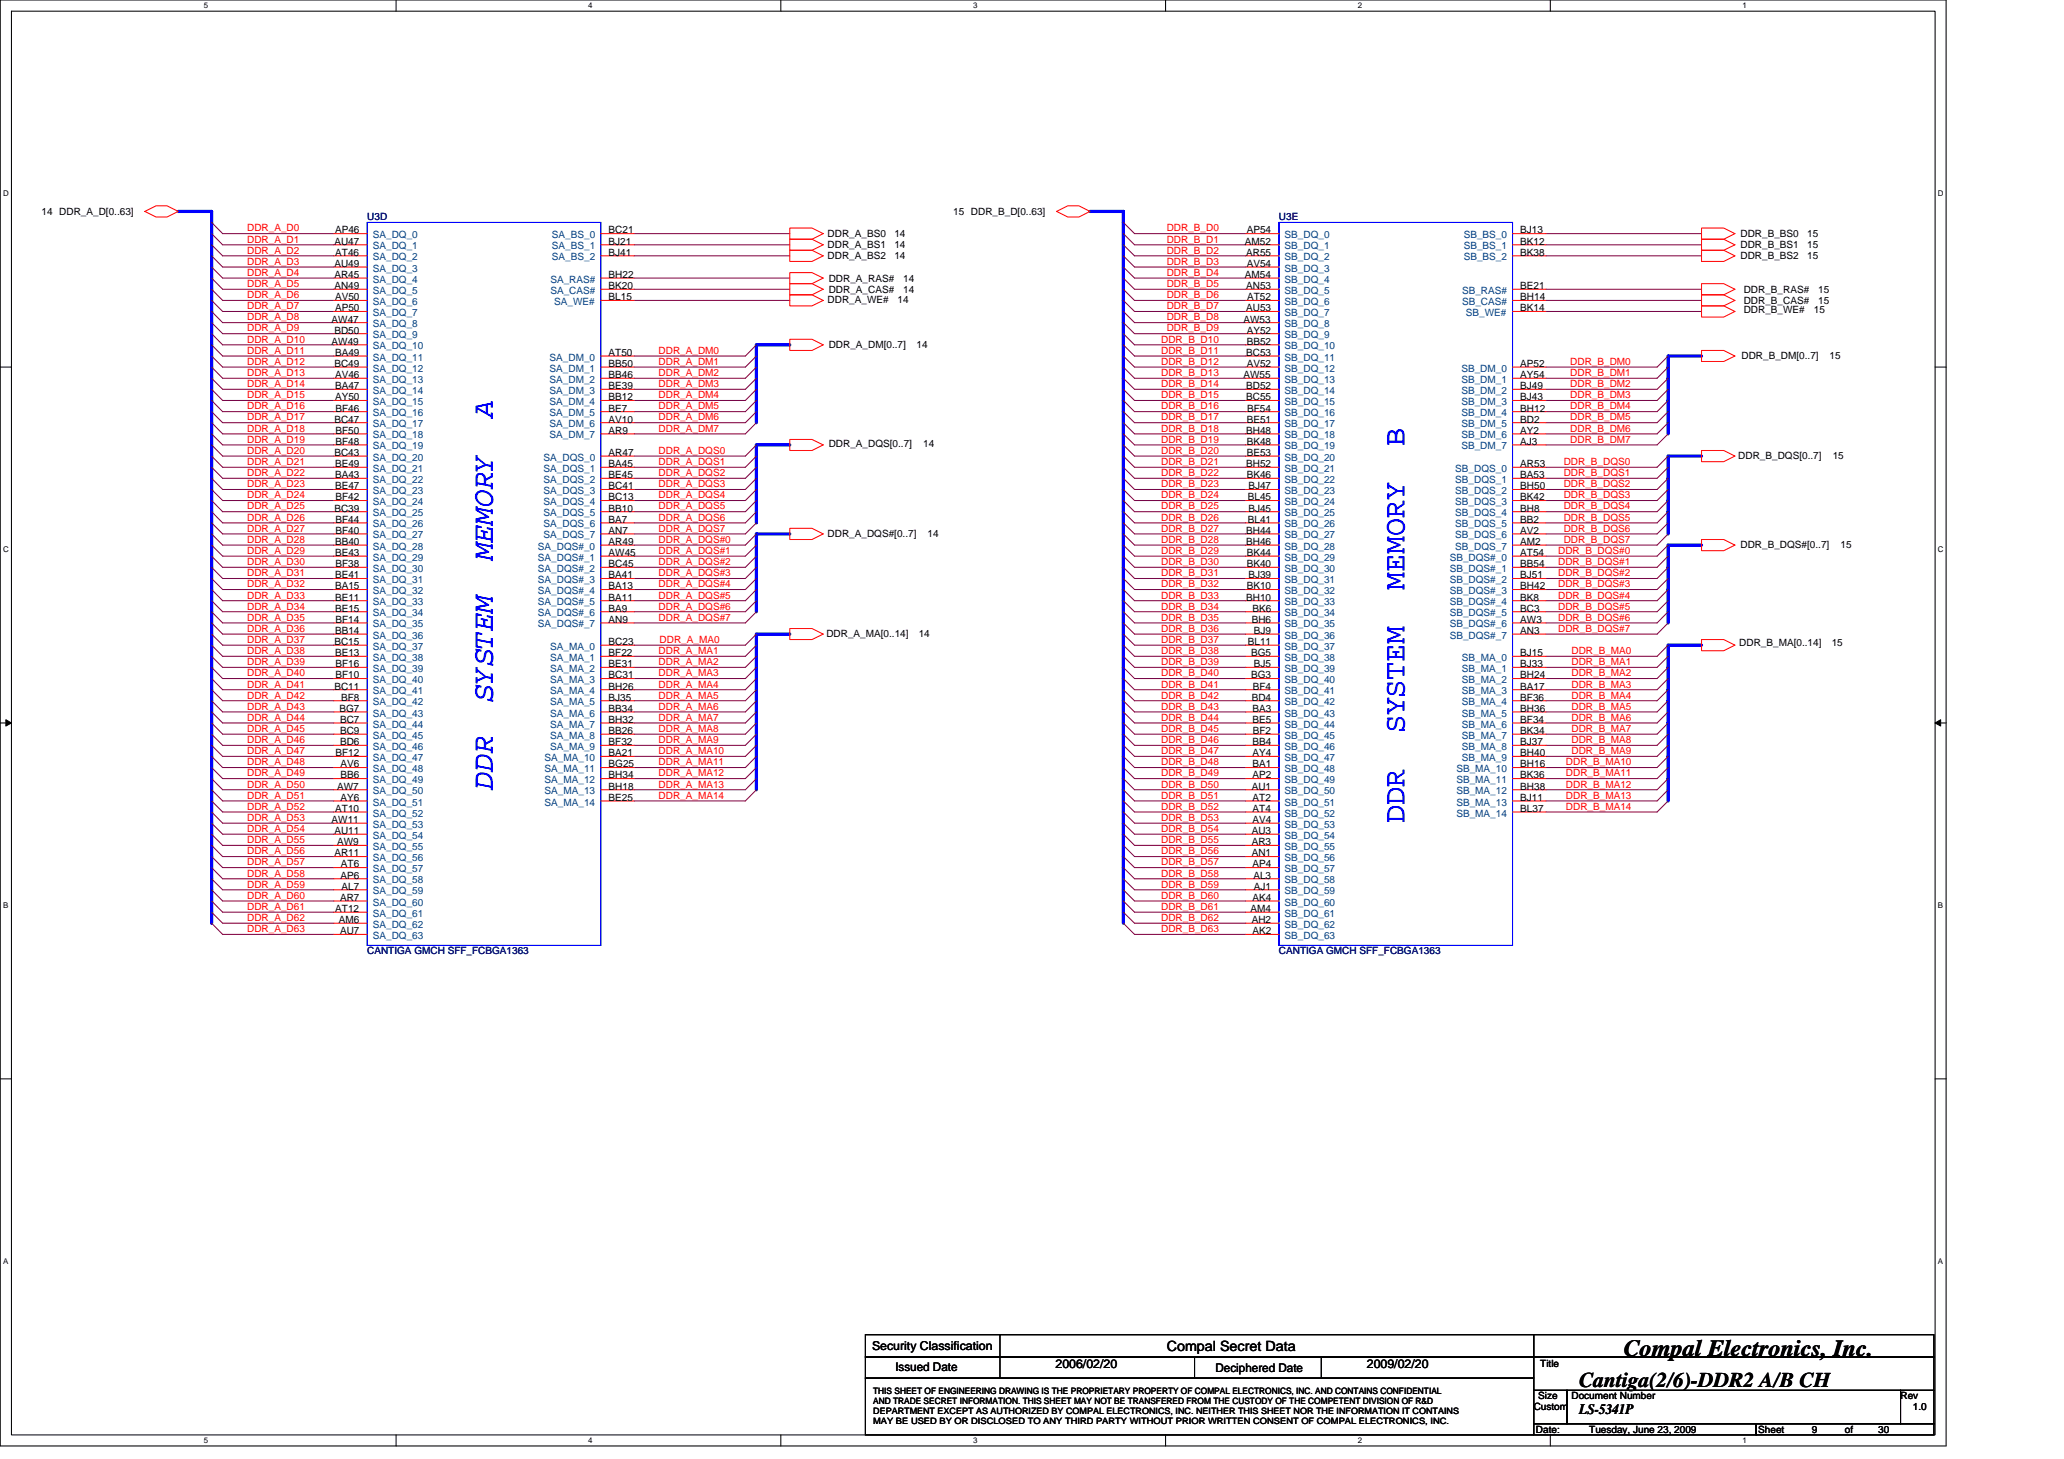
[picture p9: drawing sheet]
<svg xmlns="http://www.w3.org/2000/svg" width="297mm" height="210mm" viewBox="0 0 297 210" stroke-linecap="round" stroke-linejoin="round" font-family="sans-serif">
<defs><g id="words">
<g font-size="4.3" fill="#00f">
<text x="70.9" y="60.3" transform="rotate(-90 70.9 60.3)">A</text>
<text x="202.1" y="64.2" transform="rotate(-90 202.1 64.2)">B</text>
<text x="70.9" y="80.6" transform="rotate(-90 70.9 80.6)">MEMORY</text>
<text x="202.1" y="84.9" transform="rotate(-90 202.1 84.9)">MEMORY</text>
<text x="70.9" y="100.9" transform="rotate(-90 70.9 100.9)">SYSTEM</text>
<text x="202.1" y="105.5" transform="rotate(-90 202.1 105.5)">SYSTEM</text>
<text x="70.9" y="113.6" transform="rotate(-90 70.9 113.6)">DDR</text>
<text x="202.1" y="118.4" transform="rotate(-90 202.1 118.4)">DDR</text>
</g>
<text font-size="3.3" x="233.7" y="195.1">Compal Electronics, Inc.</text>
<text font-size="3" x="227.3" y="199.6">Cantiga(2/6)-DDR2 A/B CH</text>
<text font-size="2.1" x="227.3" y="203.5">LS-5341P</text>
<text font-size="2" x="167.9" y="194.3">Compal Secret Data</text>
<g font-size="1.8">
<text x="125.5" y="194.2">Security Classification</text>
<text x="151.9" y="196.8">2006/02/20</text>
<text x="196.7" y="196.8">2009/02/20</text>
</g>
<g font-size="1.7">
<text x="128.9" y="197.3">Issued Date</text>
<text x="174.9" y="197.4">Deciphered Date</text>
</g>
<g font-size="1.4">
<text x="6" y="30.9">14 DDR_A_D[0..63]</text>
<text x="48.1" y="35.2">AU47</text>
<text x="48.2" y="33.6">AP46</text>
<text x="87.6" y="33.6">BC21</text>
<text x="87.6" y="35.2">BJ21</text>
<text x="119.1" y="35.7">DDR_A_BS1</text>
<text x="119.1" y="34.1">DDR_A_BS0</text>
<text x="128.7" y="35.7">14</text>
<text x="128.7" y="34.1">14</text>
<text x="137.2" y="30.9">15 DDR_B_D[0..63]</text>
<text x="179.2" y="35.2">AM52</text>
<text x="179.4" y="33.6">AP54</text>
<text x="218.8" y="33.6">BJ13</text>
<text x="218.8" y="35.2">BK12</text>
<text x="250.5" y="34.1">DDR_B_BS0</text>
<text x="250.5" y="35.7">DDR_B_BS1</text>
<text x="260.1" y="34.1">15</text>
<text x="260.1" y="35.7">15</text>
<text x="48.1" y="38.4">AU49</text>
<text x="48.1" y="40">AR45</text>
<text x="48.1" y="41.6">AN49</text>
<text x="48.3" y="36.8">AT46</text>
<text x="87.6" y="36.8">BJ41</text>
<text x="87.6" y="41.6">BK20</text>
<text x="87.6" y="40">BH22</text>
<text x="119.1" y="37.3">DDR_A_BS2</text>
<text x="119.3" y="40.5">DDR_A_RAS#</text>
<text x="128.7" y="37.3">14</text>
<text x="130" y="40.5">14</text>
<text x="179.2" y="40">AM54</text>
<text x="179.3" y="36.8">AR55</text>
<text x="179.3" y="41.6">AN53</text>
<text x="179.4" y="38.4">AV54</text>
<text x="218.8" y="36.8">BK38</text>
<text x="218.8" y="41.6">BE21</text>
<text x="250.5" y="37.3">DDR_B_BS2</text>
<text x="260.1" y="37.3">15</text>
<text x="47.7" y="46.4">AW47</text>
<text x="48.1" y="48">BD50</text>
<text x="48.2" y="43.2">AV50</text>
<text x="48.2" y="44.8">AP50</text>
<text x="87.6" y="43.2">BL15</text>
<text x="119.1" y="43.5">DDR_A_WE#</text>
<text x="119.3" y="42.1">DDR_A_CAS#</text>
<text x="129.2" y="43.5">14</text>
<text x="130" y="42.1">14</text>
<text x="178.9" y="46.4">AW53</text>
<text x="179.3" y="44.8">AU53</text>
<text x="179.4" y="48">AY52</text>
<text x="179.5" y="43.2">AT52</text>
<text x="218.8" y="44.8">BK14</text>
<text x="218.8" y="43.2">BH14</text>
<text x="250.9" y="42.1">DDR_B_RAS#</text>
<text x="250.9" y="43.7">DDR_B_CAS#</text>
<text x="250.9" y="45">DDR_B_WE#</text>
<text x="261" y="45">15</text>
<text x="261.7" y="42.1">15</text>
<text x="261.7" y="43.7">15</text>
<text x="47.7" y="49.6">AW49</text>
<text x="48.1" y="52.8">BC49</text>
<text x="48.2" y="51.2">BA49</text>
<text x="87.6" y="51.2">AT50</text>
<text x="87.6" y="52.8">BB50</text>
<text x="119.3" y="50.1">DDR_A_DM[0..7]</text>
<text x="131.9" y="50.1">14</text>
<text x="179.3" y="51.2">BC53</text>
<text x="179.4" y="49.6">BB52</text>
<text x="179.4" y="52.8">AV52</text>
<text x="218.8" y="52.8">AP52</text>
<text x="250.6" y="51.7">DDR_B_DM[0..7]</text>
<text x="263.3" y="51.7">15</text>
<text x="48.2" y="54.4">AV46</text>
<text x="48.2" y="56">BA47</text>
<text x="48.2" y="57.6">AY50</text>
<text x="48.3" y="59.2">BF46</text>
<text x="87.6" y="54.4">BB46</text>
<text x="87.6" y="56">BE39</text>
<text x="87.6" y="57.6">BB12</text>
<text x="87.6" y="59.2">BE7</text>
<text x="178.9" y="54.4">AW55</text>
<text x="179.3" y="56">BD52</text>
<text x="179.3" y="57.6">BC55</text>
<text x="179.5" y="59.2">BF54</text>
<text x="218.8" y="54.4">AY54</text>
<text x="218.8" y="56">BJ49</text>
<text x="218.8" y="57.6">BJ43</text>
<text x="218.8" y="59.2">BH12</text>
<text x="48.1" y="60.8">BC47</text>
<text x="48.1" y="65.6">BC43</text>
<text x="48.3" y="62.4">BF50</text>
<text x="48.3" y="64">BF48</text>
<text x="87.6" y="60.8">AV10</text>
<text x="87.6" y="62.4">AR9</text>
<text x="87.6" y="65.6">AR47</text>
<text x="119.3" y="64.3">DDR_A_DQS[0..7]</text>
<text x="132.9" y="64.3">14</text>
<text x="179.3" y="62.4">BH48</text>
<text x="179.4" y="60.8">BE51</text>
<text x="179.4" y="64">BK48</text>
<text x="179.4" y="65.6">BE53</text>
<text x="218.8" y="60.8">BD2</text>
<text x="218.8" y="62.4">AY2</text>
<text x="218.8" y="64">AJ3</text>
<text x="48.2" y="67.2">BE49</text>
<text x="48.2" y="68.8">BA43</text>
<text x="48.2" y="70.4">BE47</text>
<text x="48.3" y="72">BF42</text>
<text x="87.6" y="67.2">BA45</text>
<text x="87.6" y="68.8">BE45</text>
<text x="87.6" y="70.4">BC41</text>
<text x="87.6" y="72">BC13</text>
<text x="179.3" y="67.2">BH52</text>
<text x="179.4" y="68.8">BK46</text>
<text x="179.6" y="72">BL45</text>
<text x="179.7" y="70.4">BJ47</text>
<text x="218.8" y="67.2">AR53</text>
<text x="218.8" y="68.8">BA53</text>
<text x="218.8" y="70.4">BH50</text>
<text x="218.8" y="72">BK42</text>
<text x="250.2" y="66.1">DDR_B_DQS[0..7]</text>
<text x="263.8" y="66.1">15</text>
<text x="48.1" y="73.6">BC39</text>
<text x="48.3" y="75.2">BF44</text>
<text x="48.3" y="76.8">BF40</text>
<text x="87.6" y="73.6">BB10</text>
<text x="87.6" y="75.2">BA7</text>
<text x="87.6" y="76.8">AN7</text>
<text x="119.1" y="77.3">DDR_A_DQS#[0..7]</text>
<text x="133.5" y="77.3">14</text>
<text x="179.3" y="76.8">BH44</text>
<text x="179.6" y="75.2">BL41</text>
<text x="179.7" y="73.6">BJ45</text>
<text x="218.8" y="73.6">BH8</text>
<text x="218.8" y="75.2">BB2</text>
<text x="218.8" y="76.8">AV2</text>
<text x="48.2" y="78.4">BB40</text>
<text x="48.2" y="80">BE43</text>
<text x="48.2" y="83.2">BE41</text>
<text x="48.3" y="81.6">BF38</text>
<text x="87.6" y="78.4">AR49</text>
<text x="87.6" y="80">AW45</text>
<text x="87.6" y="81.6">BC45</text>
<text x="87.6" y="83.2">BA41</text>
<text x="179.3" y="78.4">BH46</text>
<text x="179.4" y="80">BK44</text>
<text x="179.4" y="81.6">BK40</text>
<text x="179.7" y="83.2">BJ39</text>
<text x="218.8" y="78.4">AM2</text>
<text x="218.8" y="80">AT54</text>
<text x="218.8" y="81.6">BB54</text>
<text x="218.8" y="83.2">BJ51</text>
<text x="250.5" y="78.9">DDR_B_DQS#[0..7]</text>
<text x="264.9" y="78.9">15</text>
<text x="48.2" y="84.8">BA15</text>
<text x="48.2" y="86.4">BE11</text>
<text x="48.2" y="88">BE15</text>
<text x="48.3" y="89.6">BF14</text>
<text x="87.6" y="84.8">BA13</text>
<text x="87.6" y="86.4">BA11</text>
<text x="87.6" y="88">BA9</text>
<text x="87.6" y="89.6">AN9</text>
<text x="179.3" y="86.4">BH10</text>
<text x="179.4" y="84.8">BK10</text>
<text x="180.1" y="89.6">BH6</text>
<text x="180.2" y="88">BK6</text>
<text x="218.8" y="84.8">BH42</text>
<text x="218.8" y="86.4">BK8</text>
<text x="218.8" y="88">BC3</text>
<text x="218.8" y="89.6">AW3</text>
<text x="48.1" y="92.8">BC15</text>
<text x="48.2" y="91.2">BB14</text>
<text x="48.2" y="94.4">BE13</text>
<text x="48.3" y="96">BF16</text>
<text x="87.6" y="92.8">BC23</text>
<text x="87.6" y="94.4">BF22</text>
<text x="87.6" y="96">BE31</text>
<text x="118.9" y="91.7">DDR_A_MA[0..14]</text>
<text x="132.2" y="91.7">14</text>
<text x="179.6" y="92.8">BL11</text>
<text x="180.1" y="94.4">BG5</text>
<text x="180.5" y="91.2">BJ9</text>
<text x="180.5" y="96">BJ5</text>
<text x="218.8" y="94.4">BJ15</text>
<text x="218.8" y="96">BJ33</text>
<text x="218.8" y="91.2">AN3</text>
<text x="250.3" y="93">DDR_B_MA[0..14]</text>
<text x="263.6" y="93">15</text>
<text x="48.1" y="99.2">BC11</text>
<text x="48.3" y="97.6">BF10</text>
<text x="49.1" y="100.8">BF8</text>
<text x="87.6" y="97.6">BC31</text>
<text x="87.6" y="99.2">BH26</text>
<text x="87.6" y="100.8">BJ35</text>
<text x="180.1" y="97.6">BG3</text>
<text x="180.1" y="100.8">BD4</text>
<text x="180.3" y="99.2">BF4</text>
<text x="218.8" y="97.6">BH24</text>
<text x="218.8" y="99.2">BA17</text>
<text x="218.8" y="100.8">BF36</text>
<text x="48.8" y="102.4">BG7</text>
<text x="48.9" y="104">BC7</text>
<text x="48.9" y="105.6">BC9</text>
<text x="48.9" y="107.2">BD6</text>
<text x="87.6" y="102.4">BB34</text>
<text x="87.6" y="104">BH32</text>
<text x="87.6" y="105.6">BB26</text>
<text x="87.6" y="107.2">BF32</text>
<text x="180.2" y="102.4">BA3</text>
<text x="180.2" y="104">BE5</text>
<text x="180.2" y="107.2">BB4</text>
<text x="180.3" y="105.6">BF2</text>
<text x="218.8" y="102.4">BH36</text>
<text x="218.8" y="104">BF34</text>
<text x="218.8" y="105.6">BK34</text>
<text x="218.8" y="107.2">BJ37</text>
<text x="48.3" y="108.8">BF12</text>
<text x="48.5" y="113.6">AW7</text>
<text x="49" y="110.4">AV6</text>
<text x="49" y="112">BB6</text>
<text x="87.6" y="108.8">BA21</text>
<text x="87.6" y="110.4">BG25</text>
<text x="87.6" y="112">BH34</text>
<text x="87.6" y="113.6">BH18</text>
<text x="180.1" y="113.6">AU1</text>
<text x="180.2" y="108.8">AY4</text>
<text x="180.2" y="110.4">BA1</text>
<text x="180.2" y="112">AP2</text>
<text x="218.8" y="110.4">BH16</text>
<text x="218.8" y="112">BK36</text>
<text x="218.8" y="113.6">BH38</text>
<text x="218.8" y="108.8">BH40</text>
<text x="47.7" y="118.4">AW11</text>
<text x="48.1" y="120">AU11</text>
<text x="48.3" y="116.8">AT10</text>
<text x="49" y="115.2">AY6</text>
<text x="87.6" y="115.2">BE25</text>
<text x="180.1" y="120">AU3</text>
<text x="180.2" y="118.4">AV4</text>
<text x="180.3" y="115.2">AT2</text>
<text x="180.3" y="116.8">AT4</text>
<text x="218.8" y="115.2">BJ11</text>
<text x="218.8" y="116.8">BL37</text>
<text x="48.1" y="123.2">AR11</text>
<text x="48.5" y="121.6">AW9</text>
<text x="49.1" y="124.8">AT6</text>
<text x="180.1" y="121.6">AR3</text>
<text x="180.1" y="123.2">AN1</text>
<text x="180.2" y="124.8">AP4</text>
<text x="48.3" y="131.2">AT12</text>
<text x="48.9" y="129.6">AR7</text>
<text x="49" y="126.4">AP6</text>
<text x="49.2" y="128">AL7</text>
<text x="180" y="131.2">AM4</text>
<text x="180.2" y="129.6">AK4</text>
<text x="180.4" y="126.4">AL3</text>
<text x="180.5" y="128">AJ1</text>
<text x="48.8" y="132.8">AM6</text>
<text x="48.9" y="134.4">AU7</text>
<text x="180.1" y="132.8">AH2</text>
<text x="180.2" y="134.4">AK2</text>
<text x="221.7" y="196.7">Title</text>
<text x="220.7" y="202.9">Custom</text>
<text x="221.4" y="201.3">Size</text>
<text x="226.2" y="201.3">Document Number</text>
<text x="273.5" y="201.3">Rev</text>
<text x="275.3" y="202.9">1.0</text>
<text x="221" y="206.1">Date:</text>
<text x="228.7" y="206.1">Tuesday, June 23, 2009</text>
<text x="253" y="206.1">Sheet</text>
<text x="260.7" y="206.1">9</text>
<text x="265.5" y="206.1">of</text>
<text x="270.3" y="206.1">30</text>
</g>
<g font-size="1.4" fill="#f00">
<text x="35.6" y="34.9">DDR_A_D1</text>
<text x="35.6" y="33.3">DDR_A_D0</text>
<text x="167.9" y="33.3">DDR_B_D0</text>
<text x="167.9" y="34.9">DDR_B_D1</text>
<text x="35.6" y="38.1">DDR_A_D3</text>
<text x="35.6" y="39.7">DDR_A_D4</text>
<text x="35.6" y="41.3">DDR_A_D5</text>
<text x="35.6" y="36.5">DDR_A_D2</text>
<text x="167.9" y="38.1">DDR_B_D3</text>
<text x="167.9" y="36.5">DDR_B_D2</text>
<text x="167.9" y="41.3">DDR_B_D5</text>
<text x="167.9" y="39.7">DDR_B_D4</text>
<text x="35.6" y="46.1">DDR_A_D8</text>
<text x="35.6" y="44.5">DDR_A_D7</text>
<text x="35.6" y="42.9">DDR_A_D6</text>
<text x="35.6" y="47.7">DDR_A_D9</text>
<text x="167.9" y="44.5">DDR_B_D7</text>
<text x="167.9" y="46.1">DDR_B_D8</text>
<text x="167.9" y="47.7">DDR_B_D9</text>
<text x="167.9" y="42.9">DDR_B_D6</text>
<text x="35.6" y="52.5">DDR_A_D12</text>
<text x="35.6" y="49.3">DDR_A_D10</text>
<text x="35.6" y="50.9">DDR_A_D11</text>
<text x="94.8" y="52.5">DDR_A_DM1</text>
<text x="94.8" y="50.9">DDR_A_DM0</text>
<text x="167.1" y="50.9">DDR_B_D11</text>
<text x="167.1" y="52.5">DDR_B_D12</text>
<text x="167.1" y="49.3">DDR_B_D10</text>
<text x="226" y="52.5">DDR_B_DM0</text>
<text x="35.6" y="55.7">DDR_A_D14</text>
<text x="35.6" y="57.3">DDR_A_D15</text>
<text x="35.6" y="54.1">DDR_A_D13</text>
<text x="35.6" y="58.9">DDR_A_D16</text>
<text x="94.8" y="54.1">DDR_A_DM2</text>
<text x="94.8" y="58.9">DDR_A_DM5</text>
<text x="94.8" y="57.3">DDR_A_DM4</text>
<text x="94.8" y="55.7">DDR_A_DM3</text>
<text x="167.1" y="57.3">DDR_B_D15</text>
<text x="167.1" y="58.9">DDR_B_D16</text>
<text x="167.1" y="55.7">DDR_B_D14</text>
<text x="167.1" y="54.1">DDR_B_D13</text>
<text x="226" y="57.3">DDR_B_DM3</text>
<text x="226" y="54.1">DDR_B_DM1</text>
<text x="226" y="58.9">DDR_B_DM4</text>
<text x="226" y="55.7">DDR_B_DM2</text>
<text x="35.6" y="63.7">DDR_A_D19</text>
<text x="35.6" y="65.3">DDR_A_D20</text>
<text x="35.6" y="60.5">DDR_A_D17</text>
<text x="35.6" y="62.1">DDR_A_D18</text>
<text x="94.8" y="62.1">DDR_A_DM7</text>
<text x="94.8" y="60.5">DDR_A_DM6</text>
<text x="94.8" y="65.3">DDR_A_DQS0</text>
<text x="167.1" y="63.7">DDR_B_D19</text>
<text x="167.1" y="62.1">DDR_B_D18</text>
<text x="167.1" y="60.5">DDR_B_D17</text>
<text x="167.1" y="65.3">DDR_B_D20</text>
<text x="226" y="60.5">DDR_B_DM5</text>
<text x="226" y="62.1">DDR_B_DM6</text>
<text x="226" y="63.7">DDR_B_DM7</text>
<text x="35.6" y="71.7">DDR_A_D24</text>
<text x="35.6" y="66.9">DDR_A_D21</text>
<text x="35.6" y="68.5">DDR_A_D22</text>
<text x="35.6" y="70.1">DDR_A_D23</text>
<text x="94.8" y="68.5">DDR_A_DQS2</text>
<text x="94.8" y="66.9">DDR_A_DQS1</text>
<text x="94.8" y="71.7">DDR_A_DQS4</text>
<text x="94.8" y="70.1">DDR_A_DQS3</text>
<text x="167.1" y="70.1">DDR_B_D23</text>
<text x="167.1" y="68.5">DDR_B_D22</text>
<text x="167.1" y="71.7">DDR_B_D24</text>
<text x="167.1" y="66.9">DDR_B_D21</text>
<text x="225" y="66.9">DDR_B_DQS0</text>
<text x="225" y="68.5">DDR_B_DQS1</text>
<text x="225" y="71.7">DDR_B_DQS3</text>
<text x="225" y="70.1">DDR_B_DQS2</text>
<text x="35.6" y="73.3">DDR_A_D25</text>
<text x="35.6" y="74.9">DDR_A_D26</text>
<text x="35.6" y="76.5">DDR_A_D27</text>
<text x="94.8" y="74.9">DDR_A_DQS6</text>
<text x="94.8" y="73.3">DDR_A_DQS5</text>
<text x="94.8" y="76.5">DDR_A_DQS7</text>
<text x="167.1" y="76.5">DDR_B_D27</text>
<text x="167.1" y="73.3">DDR_B_D25</text>
<text x="167.1" y="74.9">DDR_B_D26</text>
<text x="225" y="74.9">DDR_B_DQS5</text>
<text x="225" y="73.3">DDR_B_DQS4</text>
<text x="225" y="76.5">DDR_B_DQS6</text>
<text x="35.6" y="82.9">DDR_A_D31</text>
<text x="35.6" y="81.3">DDR_A_D30</text>
<text x="35.6" y="79.7">DDR_A_D29</text>
<text x="35.6" y="78.1">DDR_A_D28</text>
<text x="94.8" y="78.1">DDR_A_DQS#0</text>
<text x="94.8" y="81.3">DDR_A_DQS#2</text>
<text x="94.8" y="82.9">DDR_A_DQS#3</text>
<text x="94.8" y="79.7">DDR_A_DQS#1</text>
<text x="167.1" y="81.3">DDR_B_D30</text>
<text x="167.1" y="78.1">DDR_B_D28</text>
<text x="167.1" y="82.9">DDR_B_D31</text>
<text x="167.1" y="79.7">DDR_B_D29</text>
<text x="224.2" y="81.3">DDR_B_DQS#1</text>
<text x="224.2" y="79.7">DDR_B_DQS#0</text>
<text x="224.2" y="82.9">DDR_B_DQS#2</text>
<text x="225" y="78.1">DDR_B_DQS7</text>
<text x="35.6" y="87.7">DDR_A_D34</text>
<text x="35.6" y="89.3">DDR_A_D35</text>
<text x="35.6" y="84.5">DDR_A_D32</text>
<text x="35.6" y="86.1">DDR_A_D33</text>
<text x="94.8" y="86.1">DDR_A_DQS#5</text>
<text x="94.8" y="84.5">DDR_A_DQS#4</text>
<text x="94.8" y="87.7">DDR_A_DQS#6</text>
<text x="94.8" y="89.3">DDR_A_DQS#7</text>
<text x="167.1" y="89.3">DDR_B_D35</text>
<text x="167.1" y="84.5">DDR_B_D32</text>
<text x="167.1" y="86.1">DDR_B_D33</text>
<text x="167.1" y="87.7">DDR_B_D34</text>
<text x="224.2" y="87.7">DDR_B_DQS#5</text>
<text x="224.2" y="84.5">DDR_B_DQS#3</text>
<text x="224.2" y="86.1">DDR_B_DQS#4</text>
<text x="224.2" y="89.3">DDR_B_DQS#6</text>
<text x="35.6" y="95.7">DDR_A_D39</text>
<text x="35.6" y="94.1">DDR_A_D38</text>
<text x="35.6" y="90.9">DDR_A_D36</text>
<text x="35.6" y="92.5">DDR_A_D37</text>
<text x="94.8" y="95.7">DDR_A_MA2</text>
<text x="94.8" y="94.1">DDR_A_MA1</text>
<text x="94.9" y="92.5">DDR_A_MA0</text>
<text x="167.1" y="92.5">DDR_B_D37</text>
<text x="167.1" y="90.9">DDR_B_D36</text>
<text x="167.1" y="95.7">DDR_B_D39</text>
<text x="167.1" y="94.1">DDR_B_D38</text>
<text x="224.2" y="90.9">DDR_B_DQS#7</text>
<text x="226.2" y="94.1">DDR_B_MA0</text>
<text x="226.2" y="95.7">DDR_B_MA1</text>
<text x="35.6" y="100.5">DDR_A_D42</text>
<text x="35.6" y="98.9">DDR_A_D41</text>
<text x="35.6" y="97.3">DDR_A_D40</text>
<text x="94.8" y="98.9">DDR_A_MA4</text>
<text x="94.8" y="100.5">DDR_A_MA5</text>
<text x="94.8" y="97.3">DDR_A_MA3</text>
<text x="167.1" y="97.3">DDR_B_D40</text>
<text x="167.1" y="98.9">DDR_B_D41</text>
<text x="167.1" y="100.5">DDR_B_D42</text>
<text x="226.2" y="97.3">DDR_B_MA2</text>
<text x="226.2" y="100.5">DDR_B_MA4</text>
<text x="226.2" y="98.9">DDR_B_MA3</text>
<text x="35.6" y="106.9">DDR_A_D46</text>
<text x="35.6" y="102.1">DDR_A_D43</text>
<text x="35.6" y="103.7">DDR_A_D44</text>
<text x="35.6" y="105.3">DDR_A_D45</text>
<text x="94.8" y="103.7">DDR_A_MA7</text>
<text x="94.8" y="102.1">DDR_A_MA6</text>
<text x="94.8" y="106.9">DDR_A_MA9</text>
<text x="94.8" y="105.3">DDR_A_MA8</text>
<text x="167.1" y="106.9">DDR_B_D46</text>
<text x="167.1" y="103.7">DDR_B_D44</text>
<text x="167.1" y="105.3">DDR_B_D45</text>
<text x="167.1" y="102.1">DDR_B_D43</text>
<text x="226.2" y="105.3">DDR_B_MA7</text>
<text x="226.2" y="102.1">DDR_B_MA5</text>
<text x="226.2" y="103.7">DDR_B_MA6</text>
<text x="226.2" y="106.9">DDR_B_MA8</text>
<text x="35.6" y="108.5">DDR_A_D47</text>
<text x="35.6" y="110.1">DDR_A_D48</text>
<text x="35.6" y="113.3">DDR_A_D50</text>
<text x="35.6" y="111.7">DDR_A_D49</text>
<text x="94.8" y="111.7">DDR_A_MA12</text>
<text x="94.8" y="113.3">DDR_A_MA13</text>
<text x="94.8" y="108.5">DDR_A_MA10</text>
<text x="94.8" y="110.1">DDR_A_MA11</text>
<text x="167.1" y="111.7">DDR_B_D49</text>
<text x="167.1" y="110.1">DDR_B_D48</text>
<text x="167.1" y="108.5">DDR_B_D47</text>
<text x="167.1" y="113.3">DDR_B_D50</text>
<text x="225.4" y="111.7">DDR_B_MA11</text>
<text x="225.4" y="110.1">DDR_B_MA10</text>
<text x="225.4" y="113.3">DDR_B_MA12</text>
<text x="226.2" y="108.5">DDR_B_MA9</text>
<text x="35.6" y="119.7">DDR_A_D54</text>
<text x="35.6" y="114.9">DDR_A_D51</text>
<text x="35.6" y="116.5">DDR_A_D52</text>
<text x="35.6" y="118.1">DDR_A_D53</text>
<text x="94.8" y="114.9">DDR_A_MA14</text>
<text x="167.1" y="116.5">DDR_B_D52</text>
<text x="167.1" y="114.9">DDR_B_D51</text>
<text x="167.1" y="119.7">DDR_B_D54</text>
<text x="167.1" y="118.1">DDR_B_D53</text>
<text x="225.4" y="114.9">DDR_B_MA13</text>
<text x="225.4" y="116.5">DDR_B_MA14</text>
<text x="35.6" y="124.5">DDR_A_D57</text>
<text x="35.6" y="122.9">DDR_A_D56</text>
<text x="35.6" y="121.3">DDR_A_D55</text>
<text x="167.1" y="124.5">DDR_B_D57</text>
<text x="167.1" y="122.9">DDR_B_D56</text>
<text x="167.1" y="121.3">DDR_B_D55</text>
<text x="35.6" y="127.7">DDR_A_D59</text>
<text x="35.6" y="126.1">DDR_A_D58</text>
<text x="35.6" y="130.9">DDR_A_D61</text>
<text x="35.6" y="129.3">DDR_A_D60</text>
<text x="167.1" y="129.3">DDR_B_D60</text>
<text x="167.1" y="130.9">DDR_B_D61</text>
<text x="167.1" y="126.1">DDR_B_D58</text>
<text x="167.1" y="127.7">DDR_B_D59</text>
<text x="35.6" y="134.1">DDR_A_D63</text>
<text x="35.6" y="132.5">DDR_A_D62</text>
<text x="167.1" y="132.5">DDR_B_D62</text>
<text x="167.1" y="134.1">DDR_B_D63</text>
</g>
<g font-size="1.4" fill="#000080">
<text x="52.8" y="31.7">U3D</text>
<text x="184.1" y="31.7">U3E</text>
<text x="52.8" y="137.3">CANTIGA GMCH SFF_FCBGA1363</text>
<text x="184.1" y="137.3">CANTIGA GMCH SFF_FCBGA1363</text>
</g>
<g font-size="1.4" fill="#004080">
<text x="53.7" y="34.3">SA_DQ_0</text>
<text x="53.7" y="35.9">SA_DQ_1</text>
<text x="79.4" y="34.3">SA_BS_0</text>
<text x="79.4" y="35.9">SA_BS_1</text>
<text x="184.9" y="34.3">SB_DQ_0</text>
<text x="184.9" y="35.9">SB_DQ_1</text>
<text x="210.6" y="34.3">SB_BS_0</text>
<text x="210.6" y="35.9">SB_BS_1</text>
<text x="53.7" y="37.5">SA_DQ_2</text>
<text x="53.7" y="39.1">SA_DQ_3</text>
<text x="53.7" y="40.7">SA_DQ_4</text>
<text x="79.2" y="40.7">SA_RAS#</text>
<text x="79.4" y="37.5">SA_BS_2</text>
<text x="184.9" y="37.5">SB_DQ_2</text>
<text x="184.9" y="39.1">SB_DQ_3</text>
<text x="184.9" y="40.7">SB_DQ_4</text>
<text x="210.6" y="37.5">SB_BS_2</text>
<text x="53.7" y="42.3">SA_DQ_5</text>
<text x="53.7" y="43.9">SA_DQ_6</text>
<text x="53.7" y="45.5">SA_DQ_7</text>
<text x="53.7" y="47.1">SA_DQ_8</text>
<text x="79.2" y="42.3">SA_CAS#</text>
<text x="79.8" y="43.9">SA_WE#</text>
<text x="184.9" y="42.3">SB_DQ_5</text>
<text x="184.9" y="43.9">SB_DQ_6</text>
<text x="184.9" y="45.5">SB_DQ_7</text>
<text x="184.9" y="47.1">SB_DQ_8</text>
<text x="210.4" y="43.9">SB_CAS#</text>
<text x="210.4" y="42.3">SB_RAS#</text>
<text x="211" y="45.5">SB_WE#</text>
<text x="53.7" y="50.3">SA_DQ_10</text>
<text x="53.7" y="51.9">SA_DQ_11</text>
<text x="53.7" y="53.5">SA_DQ_12</text>
<text x="53.7" y="48.7">SA_DQ_9</text>
<text x="79.1" y="51.9">SA_DM_0</text>
<text x="79.1" y="53.5">SA_DM_1</text>
<text x="184.9" y="50.3">SB_DQ_10</text>
<text x="184.9" y="51.9">SB_DQ_11</text>
<text x="184.9" y="53.5">SB_DQ_12</text>
<text x="184.9" y="48.7">SB_DQ_9</text>
<text x="210.3" y="53.5">SB_DM_0</text>
<text x="53.7" y="55.1">SA_DQ_13</text>
<text x="53.7" y="56.7">SA_DQ_14</text>
<text x="53.7" y="58.3">SA_DQ_15</text>
<text x="53.7" y="59.9">SA_DQ_16</text>
<text x="79.1" y="55.1">SA_DM_2</text>
<text x="79.1" y="56.7">SA_DM_3</text>
<text x="79.1" y="58.3">SA_DM_4</text>
<text x="79.1" y="59.9">SA_DM_5</text>
<text x="184.9" y="55.1">SB_DQ_13</text>
<text x="184.9" y="56.7">SB_DQ_14</text>
<text x="184.9" y="58.3">SB_DQ_15</text>
<text x="184.9" y="59.9">SB_DQ_16</text>
<text x="210.3" y="55.1">SB_DM_1</text>
<text x="210.3" y="56.7">SB_DM_2</text>
<text x="210.3" y="58.3">SB_DM_3</text>
<text x="210.3" y="59.9">SB_DM_4</text>
<text x="53.7" y="61.5">SA_DQ_17</text>
<text x="53.7" y="63.1">SA_DQ_18</text>
<text x="53.7" y="64.7">SA_DQ_19</text>
<text x="79.1" y="61.5">SA_DM_6</text>
<text x="79.1" y="63.1">SA_DM_7</text>
<text x="184.9" y="61.5">SB_DQ_17</text>
<text x="184.9" y="63.1">SB_DQ_18</text>
<text x="184.9" y="64.7">SB_DQ_19</text>
<text x="210.3" y="61.5">SB_DM_5</text>
<text x="210.3" y="63.1">SB_DM_6</text>
<text x="210.3" y="64.7">SB_DM_7</text>
<text x="53.7" y="66.3">SA_DQ_20</text>
<text x="53.7" y="67.9">SA_DQ_21</text>
<text x="53.7" y="69.5">SA_DQ_22</text>
<text x="53.7" y="71.1">SA_DQ_23</text>
<text x="78.2" y="66.3">SA_DQS_0</text>
<text x="78.2" y="67.9">SA_DQS_1</text>
<text x="78.2" y="69.5">SA_DQS_2</text>
<text x="78.2" y="71.1">SA_DQS_3</text>
<text x="184.9" y="66.3">SB_DQ_20</text>
<text x="184.9" y="67.9">SB_DQ_21</text>
<text x="184.9" y="69.5">SB_DQ_22</text>
<text x="184.9" y="71.1">SB_DQ_23</text>
<text x="209.4" y="67.9">SB_DQS_0</text>
<text x="209.4" y="69.5">SB_DQS_1</text>
<text x="209.4" y="71.1">SB_DQS_2</text>
<text x="53.7" y="72.7">SA_DQ_24</text>
<text x="53.7" y="74.3">SA_DQ_25</text>
<text x="53.7" y="75.9">SA_DQ_26</text>
<text x="53.7" y="77.5">SA_DQ_27</text>
<text x="78.2" y="72.7">SA_DQS_4</text>
<text x="78.2" y="74.3">SA_DQS_5</text>
<text x="78.2" y="75.9">SA_DQS_6</text>
<text x="78.2" y="77.5">SA_DQS_7</text>
<text x="184.9" y="72.7">SB_DQ_24</text>
<text x="184.9" y="74.3">SB_DQ_25</text>
<text x="184.9" y="75.9">SB_DQ_26</text>
<text x="184.9" y="77.5">SB_DQ_27</text>
<text x="209.4" y="72.7">SB_DQS_3</text>
<text x="209.4" y="74.3">SB_DQS_4</text>
<text x="209.4" y="75.9">SB_DQS_5</text>
<text x="209.4" y="77.5">SB_DQS_6</text>
<text x="53.7" y="79.1">SA_DQ_28</text>
<text x="53.7" y="80.7">SA_DQ_29</text>
<text x="53.7" y="82.3">SA_DQ_30</text>
<text x="53.7" y="83.9">SA_DQ_31</text>
<text x="77.4" y="79.1">SA_DQS#_0</text>
<text x="77.4" y="80.7">SA_DQS#_1</text>
<text x="77.4" y="82.3">SA_DQS#_2</text>
<text x="77.4" y="83.9">SA_DQS#_3</text>
<text x="184.9" y="79.1">SB_DQ_28</text>
<text x="184.9" y="80.7">SB_DQ_29</text>
<text x="184.9" y="82.3">SB_DQ_30</text>
<text x="184.9" y="83.9">SB_DQ_31</text>
<text x="208.6" y="80.7">SB_DQS#_0</text>
<text x="208.6" y="82.3">SB_DQS#_1</text>
<text x="208.6" y="83.9">SB_DQS#_2</text>
<text x="209.4" y="79.1">SB_DQS_7</text>
<text x="53.7" y="85.5">SA_DQ_32</text>
<text x="53.7" y="87.1">SA_DQ_33</text>
<text x="53.7" y="88.7">SA_DQ_34</text>
<text x="77.4" y="85.5">SA_DQS#_4</text>
<text x="77.4" y="87.1">SA_DQS#_5</text>
<text x="77.4" y="88.7">SA_DQS#_6</text>
<text x="184.9" y="85.5">SB_DQ_32</text>
<text x="184.9" y="87.1">SB_DQ_33</text>
<text x="184.9" y="88.7">SB_DQ_34</text>
<text x="208.6" y="85.5">SB_DQS#_3</text>
<text x="208.6" y="87.1">SB_DQS#_4</text>
<text x="208.6" y="88.7">SB_DQS#_5</text>
<text x="53.7" y="90.3">SA_DQ_35</text>
<text x="53.7" y="91.9">SA_DQ_36</text>
<text x="53.7" y="93.5">SA_DQ_37</text>
<text x="53.7" y="95.1">SA_DQ_38</text>
<text x="77.4" y="90.3">SA_DQS#_7</text>
<text x="79.2" y="93.5">SA_MA_0</text>
<text x="79.2" y="95.1">SA_MA_1</text>
<text x="184.9" y="90.3">SB_DQ_35</text>
<text x="184.9" y="91.9">SB_DQ_36</text>
<text x="184.9" y="93.5">SB_DQ_37</text>
<text x="184.9" y="95.1">SB_DQ_38</text>
<text x="208.6" y="90.3">SB_DQS#_6</text>
<text x="208.6" y="91.9">SB_DQS#_7</text>
<text x="210.4" y="95.1">SB_MA_0</text>
<text x="53.7" y="96.7">SA_DQ_39</text>
<text x="53.7" y="98.3">SA_DQ_40</text>
<text x="53.7" y="99.9">SA_DQ_41</text>
<text x="53.7" y="101.5">SA_DQ_42</text>
<text x="79.2" y="96.7">SA_MA_2</text>
<text x="79.2" y="98.3">SA_MA_3</text>
<text x="79.2" y="99.9">SA_MA_4</text>
<text x="79.2" y="101.5">SA_MA_5</text>
<text x="184.9" y="96.7">SB_DQ_39</text>
<text x="184.9" y="98.3">SB_DQ_40</text>
<text x="184.9" y="99.9">SB_DQ_41</text>
<text x="184.9" y="101.5">SB_DQ_42</text>
<text x="210.4" y="96.7">SB_MA_1</text>
<text x="210.4" y="98.3">SB_MA_2</text>
<text x="210.4" y="99.9">SB_MA_3</text>
<text x="210.4" y="101.5">SB_MA_4</text>
<text x="53.7" y="103.1">SA_DQ_43</text>
<text x="53.7" y="104.7">SA_DQ_44</text>
<text x="53.7" y="106.3">SA_DQ_45</text>
<text x="53.7" y="107.9">SA_DQ_46</text>
<text x="79.2" y="103.1">SA_MA_6</text>
<text x="79.2" y="104.7">SA_MA_7</text>
<text x="79.2" y="106.3">SA_MA_8</text>
<text x="79.2" y="107.9">SA_MA_9</text>
<text x="184.9" y="103.1">SB_DQ_43</text>
<text x="184.9" y="104.7">SB_DQ_44</text>
<text x="184.9" y="106.3">SB_DQ_45</text>
<text x="184.9" y="107.9">SB_DQ_46</text>
<text x="210.4" y="103.1">SB_MA_5</text>
<text x="210.4" y="104.7">SB_MA_6</text>
<text x="210.4" y="106.3">SB_MA_7</text>
<text x="210.4" y="107.9">SB_MA_8</text>
<text x="53.7" y="109.5">SA_DQ_47</text>
<text x="53.7" y="111.1">SA_DQ_48</text>
<text x="53.7" y="112.7">SA_DQ_49</text>
<text x="78.4" y="109.5">SA_MA_10</text>
<text x="78.4" y="111.1">SA_MA_11</text>
<text x="78.4" y="112.7">SA_MA_12</text>
<text x="184.9" y="109.5">SB_DQ_47</text>
<text x="184.9" y="111.1">SB_DQ_48</text>
<text x="184.9" y="112.7">SB_DQ_49</text>
<text x="209.6" y="111.1">SB_MA_10</text>
<text x="209.6" y="112.7">SB_MA_11</text>
<text x="210.4" y="109.5">SB_MA_9</text>
<text x="53.7" y="114.3">SA_DQ_50</text>
<text x="53.7" y="115.9">SA_DQ_51</text>
<text x="53.7" y="117.5">SA_DQ_52</text>
<text x="53.7" y="119.1">SA_DQ_53</text>
<text x="78.4" y="114.3">SA_MA_13</text>
<text x="78.4" y="115.9">SA_MA_14</text>
<text x="184.9" y="114.3">SB_DQ_50</text>
<text x="184.9" y="115.9">SB_DQ_51</text>
<text x="184.9" y="117.5">SB_DQ_52</text>
<text x="184.9" y="119.1">SB_DQ_53</text>
<text x="209.6" y="114.3">SB_MA_12</text>
<text x="209.6" y="115.9">SB_MA_13</text>
<text x="209.6" y="117.5">SB_MA_14</text>
<text x="53.7" y="120.7">SA_DQ_54</text>
<text x="53.7" y="122.3">SA_DQ_55</text>
<text x="53.7" y="123.9">SA_DQ_56</text>
<text x="53.7" y="125.5">SA_DQ_57</text>
<text x="184.9" y="120.7">SB_DQ_54</text>
<text x="184.9" y="122.3">SB_DQ_55</text>
<text x="184.9" y="123.9">SB_DQ_56</text>
<text x="184.9" y="125.5">SB_DQ_57</text>
<text x="53.7" y="127.1">SA_DQ_58</text>
<text x="53.7" y="128.7">SA_DQ_59</text>
<text x="53.7" y="130.3">SA_DQ_60</text>
<text x="53.7" y="131.9">SA_DQ_61</text>
<text x="184.9" y="127.1">SB_DQ_58</text>
<text x="184.9" y="128.7">SB_DQ_59</text>
<text x="184.9" y="130.3">SB_DQ_60</text>
<text x="184.9" y="131.9">SB_DQ_61</text>
<text x="53.7" y="133.5">SA_DQ_62</text>
<text x="53.7" y="135.1">SA_DQ_63</text>
<text x="184.9" y="133.5">SB_DQ_62</text>
<text x="184.9" y="135.1">SB_DQ_63</text>
</g>
<g font-size="1.3">
<text x="125.7" y="200.5">THIS SHEET OF ENGINEERING DRAWING IS THE PROPRIETARY PROPERTY OF COMPAL ELECTRONICS, INC. AND CONTAINS CONFIDENTIAL</text>
<text x="125.7" y="202">AND TRADE SECRET INFORMATION. THIS SHEET MAY NOT BE TRANSFERED FROM THE CUSTODY OF THE COMPETENT DIVISION OF R&amp;D</text>
<text x="125.7" y="203.5">DEPARTMENT EXCEPT AS AUTHORIZED BY COMPAL ELECTRONICS, INC. NEITHER THIS SHEET NOR THE INFORMATION IT CONTAINS</text>
<text x="125.7" y="204.9">MAY BE USED BY OR DISCLOSED TO ANY THIRD PARTY WITHOUT PRIOR WRITTEN CONSENT OF COMPAL ELECTRONICS, INC.</text>
</g>
<g font-size="1.1">
<text x="29.3" y="1.2">5</text>
<text x="84.7" y="1.2">4</text>
<text x="140" y="1.2">3</text>
<text x="195.4" y="1.2">2</text>
<text x="250.8" y="1.2">1</text>
<text x=".4" y="28.2">D</text>
<text x="278.9" y="28.2">D</text>
<text x=".4" y="79.4">C</text>
<text x="278.9" y="79.4">C</text>
<text x=".4" y="130.6">B</text>
<text x="278.9" y="130.6">B</text>
<text x=".4" y="181.8">A</text>
<text x="278.9" y="181.8">A</text>
<text x="29.3" y="207.6">5</text>
<text x="84.7" y="207.6">4</text>
<text x="140" y="207.6">3</text>
<text x="195.4" y="207.6">2</text>
<text x="250.8" y="207.6">1</text>
</g>
</g></defs>
<path d="M0 0h280.1v208h-280.1zM1.6 1.6h276.9v204.8h-276.9z" fill="none" stroke="#000" stroke-width=".15"/>
<g fill="#fff">
<path d="M29.3 .2h.6v1.2h-.6z"/>
<path d="M29.3 206.6h.6v1.3h-.6z"/>
</g>
<path d="M57 0v1.6M57 206.4v1.6" fill="none" stroke="#000" stroke-width=".15"/>
<g fill="#fff">
<path d="M84.7 .2h.6v1.2h-.6z"/>
<path d="M84.7 206.6h.6v1.3h-.6z"/>
</g>
<path d="M112.4 0v1.6M112.4 206.4v1.6" fill="none" stroke="#000" stroke-width=".15"/>
<g fill="#fff">
<path d="M140 .2h.6v1.2h-.6z"/>
<path d="M140 206.6h.6v1.3h-.6z"/>
</g>
<path d="M167.7 0v1.6M167.7 206.4v1.6" fill="none" stroke="#000" stroke-width=".15"/>
<g fill="#fff">
<path d="M195.4 .2h.6v1.2h-.6z"/>
<path d="M195.4 206.6h.6v1.3h-.6z"/>
</g>
<path d="M223.1 0v1.6M223.1 206.4v1.6" fill="none" stroke="#000" stroke-width=".15"/>
<g fill="#fff">
<path d="M250.8 .2h.6v1.2h-.6z"/>
<path d="M250.8 206.6h.6v1.3h-.6z"/>
<path d="M.4 27.2h.8v1.3h-.8z"/>
<path d="M278.9 27.2h.8v1.3h-.8z"/>
<path d="M.4 78.4h.8v1.3h-.8z"/>
<path d="M278.9 78.4h.8v1.3h-.8z"/>
</g>
<path d="M0 52.8h1.6M278.5 52.8h1.6" fill="none" stroke="#000" stroke-width=".15"/>
<g fill="#fff">
<path d="M.4 129.6h.8v1.3h-.8z"/>
<path d="M278.9 129.6h.7v1.3h-.7z"/>
</g>
<path d="M0 104h1.6M278.5 104h1.6" fill="none" stroke="#000" stroke-width=".15"/>
<path d="M.8 103.5l.8 .5-.8 .5zM278.5 104l.8-.5v1z" fill="#000" stroke="#000" stroke-width=".14"/>
<g fill="#fff">
<path d="M.4 180.8h.8v1.3h-.8z"/>
<path d="M278.9 180.8h.7v1.3h-.7z"/>
</g>
<g fill="none" stroke="#000" stroke-width=".15">
<path d="M0 155.2h1.6M278.5 155.2h1.6M124.5 192h96.2v3.2h-96.2zM124.5 195.2h96.2v3.1h-96.2zM124.5 198.3h96.2v8.1h-96.2zM143.9 192v6.3M171.9 195.2v3.1M190.2 195.2v3.1M220.7 192h57.6v3.2h-57.6zM220.7 195.2h57.6v4.8h-57.6zM220.7 200h4.8v4.8h-4.8zM220.7 204.8h32v1.6h-32z"/>
<path d="M225.5 200h48v4.8h-48zM252.7 204.8h25.6v1.6h-25.6zM273.5 200h4.8v4.8h-4.8z"/>
</g>
<path d="M25.7 30.4h4.8v102.4M156.9 30.4h4.8v102.4M113.7 49.6h-4.8v11.2M244.9 51.2h-4.8v11.2M113.7 76.8h-4.8v11.2M113.7 64h-4.8v11.2M244.9 65.6h-4.8v11.2M244.9 78.4h-4.8v11.2M113.7 91.2h-4.8v22.4M244.9 92.8h-4.8v22.4" fill="none" stroke="#00f" stroke-width=".47"/>
<g fill="none" stroke="#800040" stroke-width=".15">
<path d="M30.5 35.2l1.5 1.6h16M30.5 33.6l1.5 1.6h16M30.5 32l1.5 1.6h16M30.5 36.8l1.5 1.6h16M30.5 38.4l1.5 1.6h16M91.3 36.8h22.4M91.3 35.2h22.4M91.3 33.6h22.4M161.7 35.2l1.6 1.6h16M161.7 33.6l1.6 1.6h16M161.7 32l1.6 1.6h16M161.7 36.8l1.6 1.6h16"/>
<path d="M161.7 38.4l1.6 1.6h16M222.5 36.8h22.4M222.5 35.2h22.4M222.5 33.6h22.4M30.5 44.8l1.5 1.6h16M30.5 43.2l1.5 1.6h16M30.5 40l1.5 1.6h16M30.5 41.6l1.5 1.6h16M30.5 52.8l1.5 1.6h16M30.5 57.6l1.5 1.6h16M30.5 56l1.5 1.6h16M30.5 51.2l1.5 1.6h16"/>
<path d="M30.5 59.2l1.5 1.6h16M30.5 54.4l1.5 1.6h16M30.5 49.6l1.5 1.6h16M30.5 46.4l1.5 1.6h16M30.5 48l1.5 1.6h16M91.3 40h22.4M91.3 41.6h22.4M91.3 43.2h22.4M108.9 52.8l-1.6 1.6h-16M108.9 57.6l-1.6 1.6h-16M108.9 56l-1.6 1.6h-16M108.9 51.2l-1.6 1.6h-16"/>
<path d="M108.9 59.2l-1.6 1.6h-16M108.9 54.4l-1.6 1.6h-16M108.9 49.6l-1.6 1.6h-16M161.7 44.8l1.6 1.6h16M161.7 43.2l1.6 1.6h16M161.7 40l1.6 1.6h16M161.7 41.6l1.6 1.6h16M161.7 52.8l1.6 1.6h16M161.7 57.6l1.6 1.6h16M161.7 56l1.6 1.6h16M161.7 51.2l1.6 1.6h16M161.7 59.2l1.6 1.6h16"/>
<path d="M161.7 54.4l1.6 1.6h16M161.7 49.6l1.6 1.6h16M161.7 46.4l1.6 1.6h16M161.7 48l1.6 1.6h16M222.5 44.8h22.4M222.5 41.6h22.4M222.5 43.2h22.4M240.1 52.8l-1.6 1.6h-16M240.1 57.6l-1.6 1.6h-16M240.1 56l-1.6 1.6h-16M240.1 51.2l-1.6 1.6h-16M240.1 59.2l-1.6 1.6h-16"/>
<path d="M240.1 54.4l-1.6 1.6h-16M30.5 76.8l1.5 1.6h16M30.5 78.4l1.5 1.6h16M30.5 60.8l1.5 1.6h16M30.5 64l1.5 1.6h16M30.5 67.2l1.5 1.6h16M30.5 65.6l1.5 1.6h16M30.5 73.6l1.5 1.6h16M30.5 72l1.5 1.6h16M30.5 70.4l1.5 1.6h16M30.5 68.8l1.5 1.6h16M30.5 75.2l1.5 1.6h16"/>
<path d="M30.5 62.4l1.5 1.6h16M108.9 76.8l-1.6 1.6h-16M108.9 78.4l-1.6 1.6h-16M108.9 60.8l-1.6 1.6h-16M108.9 64l-1.6 1.6h-16M108.9 67.2l-1.6 1.6h-16M108.9 65.6l-1.6 1.6h-16M108.9 73.6l-1.6 1.6h-16M108.9 72l-1.6 1.6h-16M108.9 70.4l-1.6 1.6h-16M108.9 68.8l-1.6 1.6h-16M108.9 75.2l-1.6 1.6h-16"/>
<path d="M161.7 76.8l1.6 1.6h16M161.7 78.4l1.6 1.6h16M161.7 60.8l1.6 1.6h16M161.7 64l1.6 1.6h16M161.7 67.2l1.6 1.6h16M161.7 65.6l1.6 1.6h16M161.7 73.6l1.6 1.6h16M161.7 72l1.6 1.6h16M161.7 70.4l1.6 1.6h16M161.7 68.8l1.6 1.6h16M161.7 75.2l1.6 1.6h16M161.7 62.4l1.6 1.6h16"/>
<path d="M240.1 76.8l-1.6 1.6h-16M240.1 78.4l-1.6 1.6h-16M240.1 60.8l-1.6 1.6h-16M240.1 67.2l-1.6 1.6h-16M240.1 65.6l-1.6 1.6h-16M240.1 73.6l-1.6 1.6h-16M240.1 72l-1.6 1.6h-16M240.1 70.4l-1.6 1.6h-16M240.1 68.8l-1.6 1.6h-16M240.1 75.2l-1.6 1.6h-16M240.1 62.4l-1.6 1.6h-16M30.5 99.2l1.5 1.6h16"/>
<path d="M30.5 86.4l1.5 1.6h16M30.5 94.4l1.5 1.6h16M30.5 88l1.5 1.6h16M30.5 97.6l1.5 1.6h16M30.5 96l1.5 1.6h16M30.5 92.8l1.5 1.6h16M30.5 89.6l1.5 1.6h16M30.5 91.2l1.5 1.6h16M30.5 83.2l1.5 1.6h16M30.5 84.8l1.5 1.6h16M30.5 80l1.5 1.6h16M30.5 81.6l1.5 1.6h16"/>
<path d="M108.9 99.2l-1.6 1.6h-16M108.9 86.4l-1.6 1.6h-16M108.9 94.4l-1.6 1.6h-16M108.9 88l-1.6 1.6h-16M108.9 97.6l-1.6 1.6h-16M108.9 96l-1.6 1.6h-16M108.9 92.8l-1.6 1.6h-16M108.9 91.2l-1.6 1.6h-16M108.9 83.2l-1.6 1.6h-16M108.9 84.8l-1.6 1.6h-16M108.9 80l-1.6 1.6h-16M108.9 81.6l-1.6 1.6h-16"/>
<path d="M161.7 99.2l1.6 1.6h16M161.7 86.4l1.6 1.6h16M161.7 94.4l1.6 1.6h16M161.7 88l1.6 1.6h16M161.7 97.6l1.6 1.6h16M161.7 96l1.6 1.6h16M161.7 92.8l1.6 1.6h16M161.7 89.6l1.6 1.6h16M161.7 91.2l1.6 1.6h16M161.7 83.2l1.6 1.6h16M161.7 84.8l1.6 1.6h16M161.7 80l1.6 1.6h16"/>
<path d="M161.7 81.6l1.6 1.6h16M240.1 99.2l-1.6 1.6h-16M240.1 86.4l-1.6 1.6h-16M240.1 94.4l-1.6 1.6h-16M240.1 88l-1.6 1.6h-16M240.1 97.6l-1.6 1.6h-16M240.1 96l-1.6 1.6h-16M240.1 92.8l-1.6 1.6h-16M240.1 89.6l-1.6 1.6h-16M240.1 83.2l-1.6 1.6h-16M240.1 84.8l-1.6 1.6h-16M240.1 80l-1.6 1.6h-16"/>
<path d="M240.1 81.6l-1.6 1.6h-16M30.5 107.2l1.5 1.6h16M30.5 105.6l1.5 1.6h16M30.5 100.8l1.5 1.6h16M30.5 102.4l1.5 1.6h16M30.5 104l1.5 1.6h16M30.5 118.4l1.5 1.6h16M30.5 113.6l1.5 1.6h16M30.5 108.8l1.5 1.6h16M30.5 112l1.5 1.6h16M30.5 110.4l1.5 1.6h16M30.5 115.2l1.5 1.6h16"/>
<path d="M30.5 116.8l1.5 1.6h16M108.9 107.2l-1.6 1.6h-16M108.9 105.6l-1.6 1.6h-16M108.9 100.8l-1.6 1.6h-16M108.9 102.4l-1.6 1.6h-16M108.9 104l-1.6 1.6h-16M108.9 113.6l-1.6 1.6h-16M108.9 108.8l-1.6 1.6h-16M108.9 112l-1.6 1.6h-16M108.9 110.4l-1.6 1.6h-16M161.7 107.2l1.6 1.6h16M161.7 105.6l1.6 1.6h16"/>
<path d="M161.7 100.8l1.6 1.6h16M161.7 102.4l1.6 1.6h16M161.7 104l1.6 1.6h16M161.7 118.4l1.6 1.6h16M161.7 113.6l1.6 1.6h16M161.7 108.8l1.6 1.6h16M161.7 112l1.6 1.6h16M161.7 110.4l1.6 1.6h16M161.7 115.2l1.6 1.6h16M161.7 116.8l1.6 1.6h16M240.1 107.2l-1.6 1.6h-16M240.1 105.6l-1.6 1.6h-16"/>
<path d="M240.1 100.8l-1.6 1.6h-16M240.1 102.4l-1.6 1.6h-16M240.1 104l-1.6 1.6h-16M240.1 113.6l-1.6 1.6h-16M240.1 108.8l-1.6 1.6h-16M240.1 112l-1.6 1.6h-16M240.1 110.4l-1.6 1.6h-16M240.1 115.2l-1.6 1.6h-16M30.5 132.8l1.5 1.6h16M30.5 131.2l1.5 1.6h16M30.5 126.4l1.5 1.6h16M30.5 124.8l1.5 1.6h16"/>
<path d="M30.5 123.2l1.5 1.6h16M30.5 121.6l1.5 1.6h16M30.5 129.6l1.5 1.6h16M30.5 128l1.5 1.6h16M30.5 120l1.5 1.6h16M161.7 132.8l1.6 1.6h16M161.7 131.2l1.6 1.6h16M161.7 126.4l1.6 1.6h16M161.7 124.8l1.6 1.6h16M161.7 123.2l1.6 1.6h16M161.7 121.6l1.6 1.6h16M161.7 129.6l1.6 1.6h16"/>
<path d="M161.7 128l1.6 1.6h16M161.7 120l1.6 1.6h16"/>
</g>
<g fill="none" stroke="#f00" stroke-width=".15">
<path d="M20.8 30.4l1.7-.8h1.5l1.7 .8-1.7 .8h-1.5zM48 33.6h4.8M48 35.2h4.8M48 36.8h4.8M48 38.4h4.8M86.5 33.6h4.8M86.5 35.2h4.8M86.5 36.8h4.8M113.7 34.4h3.2l1.6 .8-1.6 .8h-3.2zM113.7 32.8h3.2l1.6 .8-1.6 .8h-3.2zM113.7 36h3.2l1.6 .8-1.6 .8h-3.2zM113.7 39.2h3.2l1.6 .8-1.6 .8h-3.2z"/>
<path d="M152.1 30.4l1.6-.8h1.6l1.6 .8-1.6 .8h-1.6zM179.3 33.6h4.8M179.3 35.2h4.8M179.3 36.8h4.8M179.3 38.4h4.8M217.7 33.6h4.8M217.7 35.2h4.8M217.7 36.8h4.8M244.9 32.8h3.2l1.6 .8-1.6 .8h-3.2zM244.9 34.4h3.2l1.6 .8-1.6 .8h-3.2zM244.9 36h3.2l1.6 .8-1.6 .8h-3.2zM48 49.6h4.8"/>
<path d="M48 51.2h4.8M48 52.8h4.8M48 54.4h4.8M48 56h4.8M48 57.6h4.8M48 59.2h4.8M48 40h4.8M48 41.6h4.8M48 43.2h4.8M48 44.8h4.8M48 46.4h4.8M48 48h4.8"/>
<path d="M86.5 51.2h4.8M86.5 52.8h4.8M86.5 54.4h4.8M86.5 56h4.8M86.5 57.6h4.8M86.5 59.2h4.8M86.5 40h4.8M86.5 41.6h4.8M86.5 43.2h4.8M113.7 42.4h3.2l1.6 .8-1.6 .8h-3.2zM113.7 48.8h3.2l1.6 .8-1.6 .8h-3.2zM113.7 40.8h3.2l1.6 .8-1.6 .8h-3.2z"/>
<path d="M179.3 49.6h4.8M179.3 51.2h4.8M179.3 52.8h4.8M179.3 54.4h4.8M179.3 56h4.8M179.3 57.6h4.8M179.3 59.2h4.8M179.3 40h4.8M179.3 41.6h4.8M179.3 43.2h4.8M179.3 44.8h4.8M179.3 46.4h4.8"/>
<path d="M179.3 48h4.8M217.7 52.8h4.8M217.7 54.4h4.8M217.7 56h4.8M217.7 57.6h4.8M217.7 59.2h4.8M217.7 41.6h4.8M217.7 43.2h4.8M217.7 44.8h4.8M244.9 40.8h3.2l1.6 .8-1.6 .8h-3.2zM244.9 42.4h3.2l1.6 .8-1.6 .8h-3.2zM244.9 44h3.2l1.6 .8-1.6 .8h-3.2z"/>
<path d="M244.9 50.4h3.2l1.6 .8-1.6 .8h-3.2zM48 60.8h4.8M48 62.4h4.8M48 64h4.8M48 65.6h4.8M48 67.2h4.8M48 68.8h4.8M48 70.4h4.8M48 72h4.8M48 73.6h4.8M48 75.2h4.8M48 76.8h4.8"/>
<path d="M48 78.4h4.8M86.5 60.8h4.8M86.5 62.4h4.8M86.5 65.6h4.8M86.5 67.2h4.8M86.5 68.8h4.8M86.5 70.4h4.8M86.5 72h4.8M86.5 73.6h4.8M86.5 75.2h4.8M86.5 76.8h4.8M86.5 78.4h4.8"/>
<path d="M113.7 76h3.2l1.6 .8-1.6 .8h-3.2zM113.7 63.2h3.2l1.6 .8-1.6 .8h-3.2zM179.3 60.8h4.8M179.3 62.4h4.8M179.3 64h4.8M179.3 65.6h4.8M179.3 67.2h4.8M179.3 68.8h4.8M179.3 70.4h4.8M179.3 72h4.8M179.3 73.6h4.8M179.3 75.2h4.8"/>
<path d="M179.3 76.8h4.8M179.3 78.4h4.8M217.7 60.8h4.8M217.7 62.4h4.8M217.7 64h4.8M217.7 67.2h4.8M217.7 68.8h4.8M217.7 70.4h4.8M217.7 72h4.8M217.7 73.6h4.8M217.7 75.2h4.8M217.7 76.8h4.8"/>
<path d="M217.7 78.4h4.8M244.9 64.8h3.2l1.6 .8-1.6 .8h-3.2zM244.9 77.6h3.2l1.6 .8-1.6 .8h-3.2zM48 80h4.8M48 81.6h4.8M48 83.2h4.8M48 84.8h4.8M48 86.4h4.8M48 88h4.8M48 89.6h4.8M48 91.2h4.8M48 92.8h4.8"/>
<path d="M48 94.4h4.8M48 96h4.8M48 97.6h4.8M48 99.2h4.8M86.5 80h4.8M86.5 81.6h4.8M86.5 83.2h4.8M86.5 84.8h4.8M86.5 86.4h4.8M86.5 88h4.8M86.5 89.6h4.8M86.5 92.8h4.8"/>
<path d="M86.5 94.4h4.8M86.5 96h4.8M86.5 97.6h4.8M86.5 99.2h4.8M113.7 90.4h3.2l1.6 .8-1.6 .8h-3.2zM179.3 80h4.8M179.3 81.6h4.8M179.3 83.2h4.8M179.3 84.8h4.8M179.3 86.4h4.8M179.3 88h4.8M179.3 89.6h4.8"/>
<path d="M179.3 91.2h4.8M179.3 92.8h4.8M179.3 94.4h4.8M179.3 96h4.8M179.3 97.6h4.8M179.3 99.2h4.8M217.7 80h4.8M217.7 81.6h4.8M217.7 83.2h4.8M217.7 84.8h4.8M217.7 86.4h4.8M217.7 88h4.8"/>
<path d="M217.7 89.6h4.8M217.7 91.2h4.8M217.7 94.4h4.8M217.7 96h4.8M217.7 97.6h4.8M217.7 99.2h4.8M244.9 92h3.2l1.6 .8-1.6 .8h-3.2zM48 100.8h4.8M48 102.4h4.8M48 104h4.8M48 105.6h4.8M48 107.2h4.8"/>
<path d="M48 108.8h4.8M48 110.4h4.8M48 112h4.8M48 113.6h4.8M48 115.2h4.8M48 116.8h4.8M48 118.4h4.8M86.5 100.8h4.8M86.5 102.4h4.8M86.5 104h4.8M86.5 105.6h4.8M86.5 107.2h4.8"/>
<path d="M86.5 108.8h4.8M86.5 110.4h4.8M86.5 112h4.8M86.5 113.6h4.8M86.5 115.2h4.8M179.3 100.8h4.8M179.3 102.4h4.8M179.3 104h4.8M179.3 105.6h4.8M179.3 107.2h4.8M179.3 108.8h4.8M179.3 110.4h4.8"/>
<path d="M179.3 112h4.8M179.3 113.6h4.8M179.3 115.2h4.8M179.3 116.8h4.8M179.3 118.4h4.8M217.7 100.8h4.8M217.7 102.4h4.8M217.7 104h4.8M217.7 105.6h4.8M217.7 107.2h4.8M217.7 108.8h4.8M217.7 110.4h4.8"/>
<path d="M217.7 112h4.8M217.7 113.6h4.8M217.7 115.2h4.8M217.7 116.8h4.8M48 120h4.8M48 121.6h4.8M48 123.2h4.8M48 124.8h4.8M48 126.4h4.8M48 128h4.8M48 129.6h4.8M48 131.2h4.8"/>
<path d="M48 132.8h4.8M48 134.4h4.8M179.3 120h4.8M179.3 121.6h4.8M179.3 123.2h4.8M179.3 124.8h4.8M179.3 126.4h4.8M179.3 128h4.8M179.3 129.6h4.8M179.3 131.2h4.8M179.3 132.8h4.8M179.3 134.4h4.8"/>
</g>
<path d="M52.8 32h33.7v104h-33.7zM184.1 32h33.6v104h-33.6z" fill="none" stroke="#00f" stroke-width=".15"/>
<use href="#words"/>
</svg>
